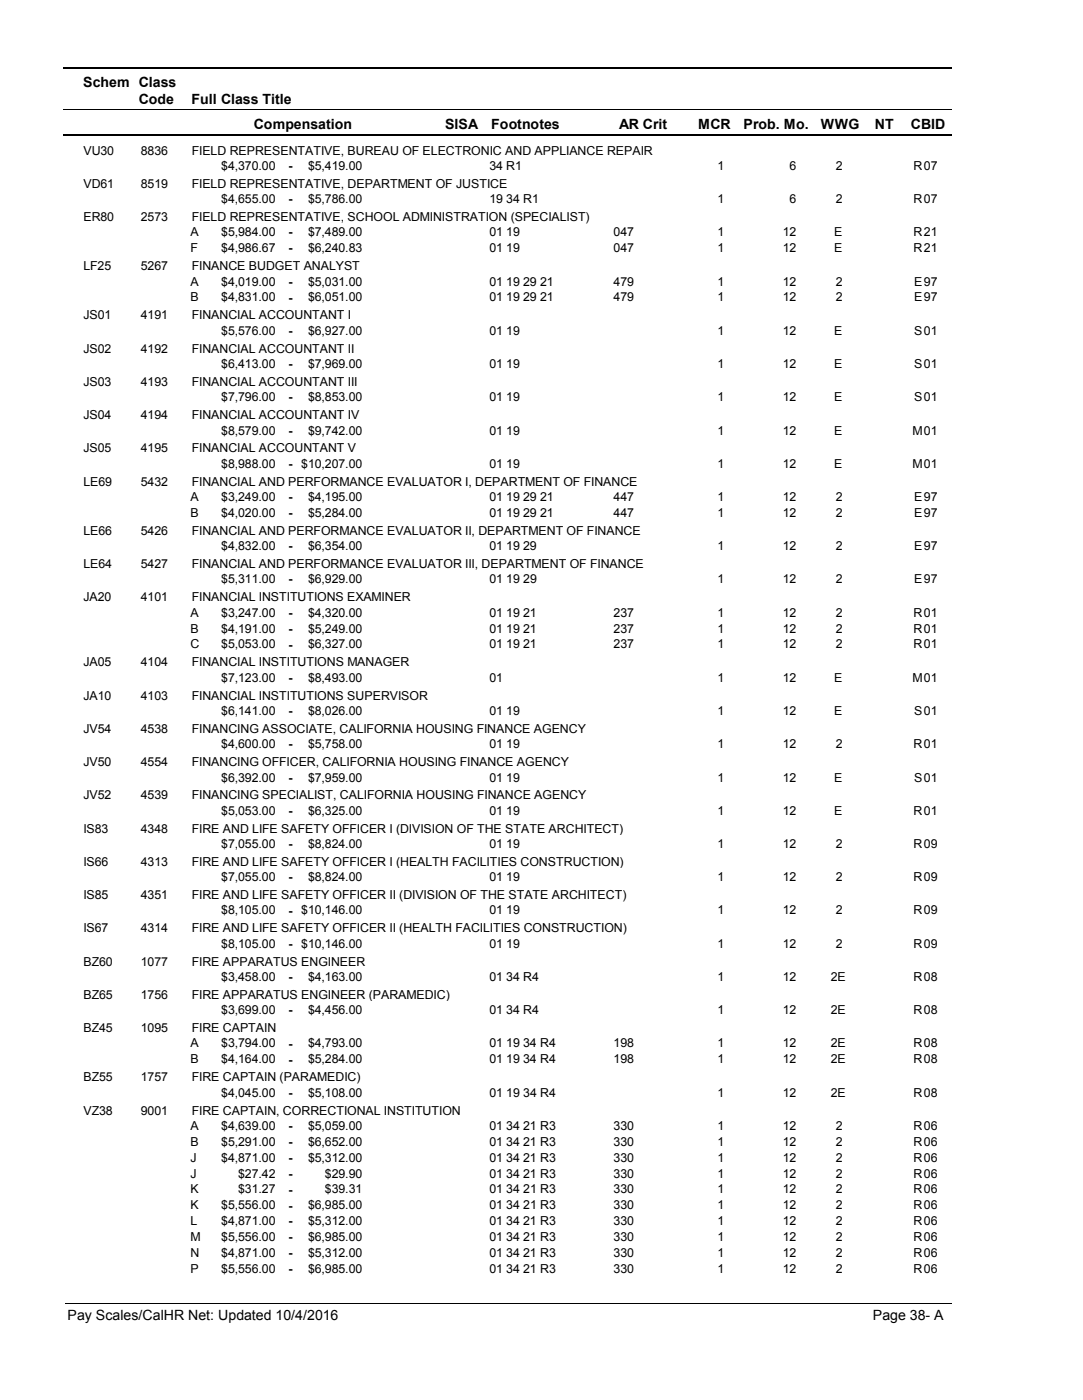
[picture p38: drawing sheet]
<svg xmlns="http://www.w3.org/2000/svg" width="216mm" height="279mm" viewBox="0 0 216 279" stroke-linecap="round" stroke-linejoin="round" font-family="sans-serif">
<defs><g id="words">
<g font-size="2.8">
<text x="16.6" y="17.3">Schem Class</text>
<text x="27.7" y="20.7">Code</text>
<text x="38.2" y="20.7">Full Class Title</text>
<text x="50.6" y="25.7">Compensation</text>
<text x="88.7" y="25.7">SISA</text>
<text x="98" y="25.7">Footnotes</text>
<text x="123.5" y="25.7">AR Crit</text>
<text x="139.2" y="25.7">MCR</text>
<text x="148.3" y="25.7">Prob. Mo.</text>
<text x="163.7" y="25.7">WWG</text>
<text x="174.5" y="25.7">NT</text>
<text x="181.6" y="25.7">CBID</text>
<text x="13.5" y="263.5">Pay Scales/CalHR Net: Updated 10/4/2016</text>
<text x="174.1" y="263.5">Page 38- A</text>
</g>
<g font-size="2.5">
<text x="16.6" y="30.8">VU30</text>
<text x="28.1" y="30.8">8836</text>
<text x="38.2" y="30.8">FIELD REPRESENTATIVE, BUREAU OF ELECTRONIC AND APPLIANCE REPAIR</text>
<text x="44.1" y="33.9">$4,370.00</text>
<text x="57.5" y="33.9">-</text>
<text x="61.4" y="33.9">$5,419.00</text>
<text x="97.6" y="33.9">34 R1</text>
<text x="143.1" y="33.9">1</text>
<text x="157.5" y="33.9">6</text>
<text x="166.6" y="33.9">2</text>
<text x="182.2" y="33.9">R</text>
<text x="184.2" y="33.9">07</text>
<text x="16.6" y="37.5">VD61</text>
<text x="28.1" y="37.5">8519</text>
<text x="38.2" y="37.5">FIELD REPRESENTATIVE, DEPARTMENT OF JUSTICE</text>
<text x="44.1" y="40.6">$4,655.00</text>
<text x="57.5" y="40.6">-</text>
<text x="61.4" y="40.6">$5,786.00</text>
<text x="97.6" y="40.6">19 34 R1</text>
<text x="143.1" y="40.6">1</text>
<text x="157.5" y="40.6">6</text>
<text x="166.6" y="40.6">2</text>
<text x="182.2" y="40.6">R</text>
<text x="184.2" y="40.6">07</text>
<text x="16.6" y="44.1">ER80</text>
<text x="28.1" y="44.1">2573</text>
<text x="38" y="47.2">A</text>
<text x="38.2" y="44.1">FIELD REPRESENTATIVE, SCHOOL ADMINISTRATION (SPECIALIST)</text>
<text x="44.1" y="47.2">$5,984.00</text>
<text x="57.5" y="47.2">-</text>
<text x="61.4" y="47.2">$7,489.00</text>
<text x="97.6" y="47.2">01 19</text>
<text x="122.4" y="47.2">047</text>
<text x="143.1" y="47.2">1</text>
<text x="156.1" y="47.2">12</text>
<text x="166.3" y="47.2">E</text>
<text x="182.2" y="47.2">R</text>
<text x="184.2" y="47.2">21</text>
<text x="16.6" y="53.9">LF25</text>
<text x="28.1" y="53.9">5267</text>
<text x="38" y="50.3">F</text>
<text x="38.2" y="53.9">FINANCE BUDGET ANALYST</text>
<text x="44.1" y="50.3">$4,986.67</text>
<text x="57.5" y="50.4">-</text>
<text x="61.4" y="50.3">$6,240.83</text>
<text x="97.6" y="50.3">01 19</text>
<text x="122.4" y="50.3">047</text>
<text x="143.1" y="50.3">1</text>
<text x="156.1" y="50.3">12</text>
<text x="166.3" y="50.3">E</text>
<text x="182.2" y="50.3">R</text>
<text x="184.2" y="50.3">21</text>
<text x="38" y="57">A</text>
<text x="44.1" y="57">$4,019.00</text>
<text x="57.5" y="57">-</text>
<text x="61.4" y="57">$5,031.00</text>
<text x="97.6" y="57">01 19 29 21</text>
<text x="122.4" y="57">479</text>
<text x="143.1" y="57">1</text>
<text x="156.1" y="57">12</text>
<text x="166.6" y="57">2</text>
<text x="182.3" y="57">E</text>
<text x="184.2" y="57">97</text>
<text x="16.6" y="63.8">JS01</text>
<text x="28.1" y="63.8">4191</text>
<text x="38" y="60.2">B</text>
<text x="38.2" y="63.8">FINANCIAL ACCOUNTANT I</text>
<text x="44.1" y="60.2">$4,831.00</text>
<text x="57.5" y="60.2">-</text>
<text x="61.4" y="60.2">$6,051.00</text>
<text x="97.6" y="60.2">01 19 29 21</text>
<text x="122.4" y="60.2">479</text>
<text x="143.1" y="60.2">1</text>
<text x="156.1" y="60.2">12</text>
<text x="166.6" y="60.2">2</text>
<text x="182.3" y="60.2">E</text>
<text x="184.2" y="60.2">97</text>
<text x="16.6" y="70.4">JS02</text>
<text x="28.1" y="70.4">4192</text>
<text x="38.2" y="70.4">FINANCIAL ACCOUNTANT II</text>
<text x="44.1" y="66.8">$5,576.00</text>
<text x="57.5" y="66.9">-</text>
<text x="61.4" y="66.8">$6,927.00</text>
<text x="97.6" y="66.8">01 19</text>
<text x="143.1" y="66.8">1</text>
<text x="156.1" y="66.8">12</text>
<text x="166.3" y="66.8">E</text>
<text x="182.3" y="66.8">S</text>
<text x="184.2" y="66.8">01</text>
<text x="16.6" y="77">JS03</text>
<text x="28.1" y="77">4193</text>
<text x="38.2" y="77">FINANCIAL ACCOUNTANT III</text>
<text x="44.1" y="73.4">$6,413.00</text>
<text x="57.5" y="73.5">-</text>
<text x="61.4" y="73.4">$7,969.00</text>
<text x="97.6" y="73.4">01 19</text>
<text x="143.1" y="73.4">1</text>
<text x="156.1" y="73.4">12</text>
<text x="166.3" y="73.4">E</text>
<text x="182.3" y="73.4">S</text>
<text x="184.2" y="73.4">01</text>
<text x="16.6" y="83.7">JS04</text>
<text x="28.1" y="83.7">4194</text>
<text x="38.2" y="83.7">FINANCIAL ACCOUNTANT IV</text>
<text x="44.1" y="80.1">$7,796.00</text>
<text x="57.5" y="80.1">-</text>
<text x="61.4" y="80.1">$8,853.00</text>
<text x="97.6" y="80.1">01 19</text>
<text x="143.1" y="80.1">1</text>
<text x="156.1" y="80.1">12</text>
<text x="166.3" y="80.1">E</text>
<text x="182.3" y="80.1">S</text>
<text x="184.2" y="80.1">01</text>
<text x="44.1" y="86.7">$8,579.00</text>
<text x="57.5" y="86.8">-</text>
<text x="61.4" y="86.7">$9,742.00</text>
<text x="97.6" y="86.7">01 19</text>
<text x="143.1" y="86.7">1</text>
<text x="156.1" y="86.7">12</text>
<text x="166.3" y="86.7">E</text>
<text x="181.9" y="86.7">M</text>
<text x="184.2" y="86.7">01</text>
<text x="16.6" y="90.3">JS05</text>
<text x="28.1" y="90.3">4195</text>
<text x="38.2" y="90.3">FINANCIAL ACCOUNTANT V</text>
<text x="44.1" y="93.3">$8,988.00</text>
<text x="57.5" y="93.4">-</text>
<text x="60.1" y="93.3">$10,207.00</text>
<text x="97.6" y="93.3">01 19</text>
<text x="143.1" y="93.3">1</text>
<text x="156.1" y="93.3">12</text>
<text x="166.3" y="93.3">E</text>
<text x="181.9" y="93.3">M</text>
<text x="184.2" y="93.3">01</text>
<text x="16.6" y="96.9">LE69</text>
<text x="28.1" y="96.9">5432</text>
<text x="38" y="100">A</text>
<text x="38.2" y="96.9">FINANCIAL AND PERFORMANCE EVALUATOR I, DEPARTMENT OF FINANCE</text>
<text x="44.1" y="100">$3,249.00</text>
<text x="57.5" y="100">-</text>
<text x="61.4" y="100">$4,195.00</text>
<text x="97.6" y="100">01 19 29 21</text>
<text x="122.4" y="100">447</text>
<text x="143.1" y="100">1</text>
<text x="156.1" y="100">12</text>
<text x="166.6" y="100">2</text>
<text x="182.3" y="100">E</text>
<text x="184.2" y="100">97</text>
<text x="16.6" y="106.7">LE66</text>
<text x="28.1" y="106.7">5426</text>
<text x="38" y="103.2">B</text>
<text x="38.2" y="106.7">FINANCIAL AND PERFORMANCE EVALUATOR II, DEPARTMENT OF FINANCE</text>
<text x="44.1" y="103.2">$4,020.00</text>
<text x="57.5" y="103.2">-</text>
<text x="61.4" y="103.2">$5,284.00</text>
<text x="97.6" y="103.2">01 19 29 21</text>
<text x="122.4" y="103.2">447</text>
<text x="143.1" y="103.2">1</text>
<text x="156.1" y="103.2">12</text>
<text x="166.6" y="103.2">2</text>
<text x="182.3" y="103.2">E</text>
<text x="184.2" y="103.2">97</text>
<text x="16.6" y="113.4">LE64</text>
<text x="28.1" y="113.4">5427</text>
<text x="38.2" y="113.4">FINANCIAL AND PERFORMANCE EVALUATOR III, DEPARTMENT OF FINANCE</text>
<text x="44.1" y="109.8">$4,832.00</text>
<text x="57.5" y="109.8">-</text>
<text x="61.4" y="109.8">$6,354.00</text>
<text x="97.6" y="109.8">01 19 29</text>
<text x="143.1" y="109.8">1</text>
<text x="156.1" y="109.8">12</text>
<text x="166.6" y="109.8">2</text>
<text x="182.3" y="109.8">E</text>
<text x="184.2" y="109.8">97</text>
<text x="44.1" y="116.4">$5,311.00</text>
<text x="57.5" y="116.5">-</text>
<text x="61.4" y="116.4">$6,929.00</text>
<text x="97.6" y="116.4">01 19 29</text>
<text x="143.1" y="116.4">1</text>
<text x="156.1" y="116.4">12</text>
<text x="166.6" y="116.4">2</text>
<text x="182.3" y="116.4">E</text>
<text x="184.2" y="116.4">97</text>
<text x="16.6" y="120">JA20</text>
<text x="28.1" y="120">4101</text>
<text x="38" y="123.1">A</text>
<text x="38.2" y="120">FINANCIAL INSTITUTIONS EXAMINER</text>
<text x="44.1" y="123.1">$3,247.00</text>
<text x="57.5" y="123.1">-</text>
<text x="61.4" y="123.1">$4,320.00</text>
<text x="97.6" y="123.1">01 19 21</text>
<text x="122.4" y="123.1">237</text>
<text x="143.1" y="123.1">1</text>
<text x="156.1" y="123.1">12</text>
<text x="166.6" y="123.1">2</text>
<text x="182.2" y="123.1">R</text>
<text x="184.2" y="123.1">01</text>
<text x="38" y="126.3">B</text>
<text x="38" y="129.4">C</text>
<text x="44.1" y="126.3">$4,191.00</text>
<text x="44.1" y="129.4">$5,053.00</text>
<text x="57.5" y="126.3">-</text>
<text x="57.5" y="129.5">-</text>
<text x="61.4" y="126.3">$5,249.00</text>
<text x="61.4" y="129.4">$6,327.00</text>
<text x="97.6" y="126.3">01 19 21</text>
<text x="97.6" y="129.4">01 19 21</text>
<text x="122.4" y="126.3">237</text>
<text x="122.4" y="129.4">237</text>
<text x="143.1" y="126.3">1</text>
<text x="143.1" y="129.4">1</text>
<text x="156.1" y="126.3">12</text>
<text x="156.1" y="129.4">12</text>
<text x="166.6" y="126.3">2</text>
<text x="166.6" y="129.4">2</text>
<text x="182.2" y="126.3">R</text>
<text x="182.2" y="129.4">R</text>
<text x="184.2" y="126.3">01</text>
<text x="184.2" y="129.4">01</text>
<text x="16.6" y="133">JA05</text>
<text x="28.1" y="133">4104</text>
<text x="38.2" y="133">FINANCIAL INSTITUTIONS MANAGER</text>
<text x="44.1" y="136.1">$7,123.00</text>
<text x="57.5" y="136.1">-</text>
<text x="61.4" y="136.1">$8,493.00</text>
<text x="97.6" y="136.1">01</text>
<text x="143.1" y="136.1">1</text>
<text x="156.1" y="136.1">12</text>
<text x="166.3" y="136.1">E</text>
<text x="181.9" y="136.1">M</text>
<text x="184.2" y="136.1">01</text>
<text x="16.6" y="139.7">JA10</text>
<text x="28.1" y="139.7">4103</text>
<text x="38.2" y="139.7">FINANCIAL INSTITUTIONS SUPERVISOR</text>
<text x="44.1" y="142.7">$6,141.00</text>
<text x="57.5" y="142.7">-</text>
<text x="61.4" y="142.7">$8,026.00</text>
<text x="97.6" y="142.7">01 19</text>
<text x="143.1" y="142.7">1</text>
<text x="156.1" y="142.7">12</text>
<text x="166.3" y="142.7">E</text>
<text x="182.3" y="142.7">S</text>
<text x="184.2" y="142.7">01</text>
<text x="16.6" y="146.3">JV54</text>
<text x="28.1" y="146.3">4538</text>
<text x="38.2" y="146.3">FINANCING ASSOCIATE, CALIFORNIA HOUSING FINANCE AGENCY</text>
<text x="44.1" y="149.3">$4,600.00</text>
<text x="57.5" y="149.4">-</text>
<text x="61.4" y="149.3">$5,758.00</text>
<text x="97.6" y="149.3">01 19</text>
<text x="143.1" y="149.3">1</text>
<text x="156.1" y="149.3">12</text>
<text x="166.6" y="149.3">2</text>
<text x="182.2" y="149.3">R</text>
<text x="184.2" y="149.3">01</text>
<text x="16.6" y="152.9">JV50</text>
<text x="28.1" y="152.9">4554</text>
<text x="38.2" y="152.9">FINANCING OFFICER, CALIFORNIA HOUSING FINANCE AGENCY</text>
<text x="44.1" y="156">$6,392.00</text>
<text x="61.4" y="156">$7,959.00</text>
<text x="97.6" y="156">01 19</text>
<text x="143.1" y="156">1</text>
<text x="156.1" y="156">12</text>
<text x="166.3" y="156">E</text>
<text x="182.3" y="156">S</text>
<text x="184.2" y="156">01</text>
<text x="16.6" y="159.6">JV52</text>
<text x="28.1" y="159.6">4539</text>
<text x="38.2" y="159.6">FINANCING SPECIALIST, CALIFORNIA HOUSING FINANCE AGENCY</text>
<text x="57.5" y="156">-</text>
<text x="16.6" y="166.2">IS83</text>
<text x="28.1" y="166.2">4348</text>
<text x="38.2" y="166.2">FIRE AND LIFE SAFETY OFFICER I (DIVISION OF THE STATE ARCHITECT)</text>
<text x="44.1" y="162.6">$5,053.00</text>
<text x="57.5" y="162.6">-</text>
<text x="61.4" y="162.6">$6,325.00</text>
<text x="97.6" y="162.6">01 19</text>
<text x="143.1" y="162.6">1</text>
<text x="156.1" y="162.6">12</text>
<text x="166.3" y="162.6">E</text>
<text x="182.2" y="162.6">R</text>
<text x="184.2" y="162.6">01</text>
<text x="16.6" y="172.8">IS66</text>
<text x="28.1" y="172.8">4313</text>
<text x="38.2" y="172.8">FIRE AND LIFE SAFETY OFFICER I (HEALTH FACILITIES CONSTRUCTION)</text>
<text x="44.1" y="169.2">$7,055.00</text>
<text x="57.5" y="169.3">-</text>
<text x="61.4" y="169.2">$8,824.00</text>
<text x="97.6" y="169.2">01 19</text>
<text x="143.1" y="169.2">1</text>
<text x="156.1" y="169.2">12</text>
<text x="166.6" y="169.2">2</text>
<text x="182.2" y="169.2">R</text>
<text x="184.2" y="169.2">09</text>
<text x="16.6" y="179.5">IS85</text>
<text x="28.1" y="179.5">4351</text>
<text x="38.2" y="179.5">FIRE AND LIFE SAFETY OFFICER II (DIVISION OF THE STATE ARCHITECT)</text>
<text x="44.1" y="175.9">$7,055.00</text>
<text x="57.5" y="175.9">-</text>
<text x="61.4" y="175.9">$8,824.00</text>
<text x="97.6" y="175.9">01 19</text>
<text x="143.1" y="175.9">1</text>
<text x="156.1" y="175.9">12</text>
<text x="166.6" y="175.9">2</text>
<text x="182.2" y="175.9">R</text>
<text x="184.2" y="175.9">09</text>
<text x="44.1" y="182.5">$8,105.00</text>
<text x="57.5" y="182.5">-</text>
<text x="60.1" y="182.5">$10,146.00</text>
<text x="97.6" y="182.5">01 19</text>
<text x="143.1" y="182.5">1</text>
<text x="156.1" y="182.5">12</text>
<text x="166.6" y="182.5">2</text>
<text x="182.2" y="182.5">R</text>
<text x="184.2" y="182.5">09</text>
<text x="16.6" y="186.1">IS67</text>
<text x="28.1" y="186.1">4314</text>
<text x="38.2" y="186.1">FIRE AND LIFE SAFETY OFFICER II (HEALTH FACILITIES CONSTRUCTION)</text>
<text x="44.1" y="189.1">$8,105.00</text>
<text x="57.5" y="189.2">-</text>
<text x="60.1" y="189.1">$10,146.00</text>
<text x="97.6" y="189.1">01 19</text>
<text x="143.1" y="189.1">1</text>
<text x="156.1" y="189.1">12</text>
<text x="166.6" y="189.1">2</text>
<text x="182.2" y="189.1">R</text>
<text x="184.2" y="189.1">09</text>
<text x="16.6" y="192.7">BZ60</text>
<text x="28.1" y="192.7">1077</text>
<text x="38.2" y="192.7">FIRE APPARATUS ENGINEER</text>
<text x="44.1" y="195.8">$3,458.00</text>
<text x="57.5" y="195.8">-</text>
<text x="61.4" y="195.8">$4,163.00</text>
<text x="97.6" y="195.8">01 34 R4</text>
<text x="143.1" y="195.8">1</text>
<text x="156.1" y="195.8">12</text>
<text x="165.7" y="195.8">2E</text>
<text x="182.2" y="195.8">R</text>
<text x="184.2" y="195.8">08</text>
<text x="16.6" y="199.4">BZ65</text>
<text x="28.1" y="199.4">1756</text>
<text x="38.2" y="199.4">FIRE APPARATUS ENGINEER (PARAMEDIC)</text>
<text x="44.1" y="202.4">$3,699.00</text>
<text x="57.5" y="202.4">-</text>
<text x="61.4" y="202.4">$4,456.00</text>
<text x="97.6" y="202.4">01 34 R4</text>
<text x="143.1" y="202.4">1</text>
<text x="156.1" y="202.4">12</text>
<text x="165.7" y="202.4">2E</text>
<text x="182.2" y="202.4">R</text>
<text x="184.2" y="202.4">08</text>
<text x="16.6" y="206">BZ45</text>
<text x="28.1" y="206">1095</text>
<text x="38" y="209.1">A</text>
<text x="38.2" y="206">FIRE CAPTAIN</text>
<text x="44.1" y="209.1">$3,794.00</text>
<text x="57.5" y="209.1">-</text>
<text x="61.4" y="209.1">$4,793.00</text>
<text x="97.6" y="209.1">01 19 34 R4</text>
<text x="122.4" y="209.1">198</text>
<text x="143.1" y="209.1">1</text>
<text x="156.1" y="209.1">12</text>
<text x="165.7" y="209.1">2E</text>
<text x="182.2" y="209.1">R</text>
<text x="184.2" y="209.1">08</text>
<text x="16.6" y="215.8">BZ55</text>
<text x="28.1" y="215.8">1757</text>
<text x="38" y="212.2">B</text>
<text x="38.2" y="215.8">FIRE CAPTAIN (PARAMEDIC)</text>
<text x="44.1" y="212.2">$4,164.00</text>
<text x="57.5" y="212.3">-</text>
<text x="61.4" y="212.2">$5,284.00</text>
<text x="97.6" y="212.2">01 19 34 R4</text>
<text x="122.4" y="212.2">198</text>
<text x="143.1" y="212.2">1</text>
<text x="156.1" y="212.2">12</text>
<text x="165.7" y="212.2">2E</text>
<text x="182.2" y="212.2">R</text>
<text x="184.2" y="212.2">08</text>
<text x="44.1" y="218.9">$4,045.00</text>
<text x="57.5" y="218.9">-</text>
<text x="61.4" y="218.9">$5,108.00</text>
<text x="97.6" y="218.9">01 19 34 R4</text>
<text x="143.1" y="218.9">1</text>
<text x="156.1" y="218.9">12</text>
<text x="165.7" y="218.9">2E</text>
<text x="182.2" y="218.9">R</text>
<text x="184.2" y="218.9">08</text>
<text x="16.6" y="222.5">VZ38</text>
<text x="28.1" y="222.5">9001</text>
<text x="38" y="225.5">A</text>
<text x="38.2" y="222.5">FIRE CAPTAIN, CORRECTIONAL INSTITUTION</text>
<text x="44.1" y="225.5">$4,639.00</text>
<text x="57.5" y="225.5">-</text>
<text x="61.4" y="225.5">$5,059.00</text>
<text x="97.6" y="225.5">01 34 21 R3</text>
<text x="122.4" y="225.5">330</text>
<text x="143.1" y="225.5">1</text>
<text x="156.1" y="225.5">12</text>
<text x="166.6" y="225.5">2</text>
<text x="182.2" y="225.5">R</text>
<text x="184.2" y="225.5">06</text>
<text x="38" y="228.7">B</text>
<text x="38" y="231.8">J</text>
<text x="44.1" y="228.7">$5,291.00</text>
<text x="44.1" y="231.8">$4,871.00</text>
<text x="57.5" y="228.7">-</text>
<text x="57.5" y="231.9">-</text>
<text x="61.4" y="228.7">$6,652.00</text>
<text x="61.4" y="231.8">$5,312.00</text>
<text x="97.6" y="228.7">01 34 21 R3</text>
<text x="97.6" y="231.8">01 34 21 R3</text>
<text x="122.4" y="228.7">330</text>
<text x="122.4" y="231.8">330</text>
<text x="143.1" y="228.7">1</text>
<text x="143.1" y="231.8">1</text>
<text x="156.1" y="228.7">12</text>
<text x="156.1" y="231.8">12</text>
<text x="166.6" y="228.7">2</text>
<text x="166.6" y="231.8">2</text>
<text x="182.2" y="228.7">R</text>
<text x="182.2" y="231.8">R</text>
<text x="184.2" y="228.7">06</text>
<text x="184.2" y="231.8">06</text>
<text x="38" y="235">J</text>
<text x="38" y="238.2">K</text>
<text x="47.5" y="235">$27.42</text>
<text x="47.5" y="238.2">$31.27</text>
<text x="57.5" y="235.1">-</text>
<text x="57.5" y="238.2">-</text>
<text x="64.8" y="235">$29.90</text>
<text x="64.8" y="238.2">$39.31</text>
<text x="97.6" y="235">01 34 21 R3</text>
<text x="97.6" y="238.2">01 34 21 R3</text>
<text x="122.4" y="235">330</text>
<text x="122.4" y="238.2">330</text>
<text x="143.1" y="235">1</text>
<text x="143.1" y="238.2">1</text>
<text x="156.1" y="235">12</text>
<text x="156.1" y="238.2">12</text>
<text x="166.6" y="235">2</text>
<text x="166.6" y="238.2">2</text>
<text x="182.2" y="235">R</text>
<text x="182.2" y="238.2">R</text>
<text x="184.2" y="235">06</text>
<text x="184.2" y="238.2">06</text>
<text x="38" y="241.4">K</text>
<text x="38" y="244.6">L</text>
<text x="44.1" y="241.4">$5,556.00</text>
<text x="44.1" y="244.6">$4,871.00</text>
<text x="57.5" y="241.4">-</text>
<text x="57.5" y="244.6">-</text>
<text x="61.4" y="241.4">$6,985.00</text>
<text x="61.4" y="244.6">$5,312.00</text>
<text x="97.6" y="241.4">01 34 21 R3</text>
<text x="97.6" y="244.6">01 34 21 R3</text>
<text x="122.4" y="241.4">330</text>
<text x="122.4" y="244.6">330</text>
<text x="143.1" y="241.4">1</text>
<text x="143.1" y="244.6">1</text>
<text x="156.1" y="241.4">12</text>
<text x="156.1" y="244.6">12</text>
<text x="166.6" y="241.4">2</text>
<text x="166.6" y="244.6">2</text>
<text x="182.2" y="241.4">R</text>
<text x="182.2" y="244.6">R</text>
<text x="184.2" y="241.4">06</text>
<text x="184.2" y="244.6">06</text>
<text x="38" y="247.7">M</text>
<text x="38" y="250.9">N</text>
<text x="44.1" y="247.7">$5,556.00</text>
<text x="44.1" y="250.9">$4,871.00</text>
<text x="57.5" y="247.8">-</text>
<text x="57.5" y="250.9">-</text>
<text x="61.4" y="247.7">$6,985.00</text>
<text x="61.4" y="250.9">$5,312.00</text>
<text x="97.6" y="247.7">01 34 21 R3</text>
<text x="97.6" y="250.9">01 34 21 R3</text>
<text x="122.4" y="247.7">330</text>
<text x="122.4" y="250.9">330</text>
<text x="143.1" y="247.7">1</text>
<text x="143.1" y="250.9">1</text>
<text x="156.1" y="247.7">12</text>
<text x="156.1" y="250.9">12</text>
<text x="166.6" y="247.7">2</text>
<text x="166.6" y="250.9">2</text>
<text x="182.2" y="247.7">R</text>
<text x="182.2" y="250.9">R</text>
<text x="184.2" y="247.7">06</text>
<text x="184.2" y="250.9">06</text>
<text x="38" y="254.1">P</text>
<text x="44.1" y="254.1">$5,556.00</text>
<text x="57.5" y="254.1">-</text>
<text x="61.4" y="254.1">$6,985.00</text>
<text x="97.6" y="254.1">01 34 21 R3</text>
<text x="122.4" y="254.1">330</text>
<text x="143.1" y="254.1">1</text>
<text x="156.1" y="254.1">12</text>
<text x="166.6" y="254.1">2</text>
<text x="182.2" y="254.1">R</text>
<text x="184.2" y="254.1">06</text>
</g>
</g></defs>
<path d="M12.7 13.5h177.1" fill="none" stroke="#000" stroke-width=".36"/>
<path d="M12.7 21.9h177.1" fill="none" stroke="#000" stroke-width=".2"/>
<path d="M12.7 27h177.1" fill="none" stroke="#000" stroke-width=".35"/>
<g fill="#fff">
<path d="M40.4 31.3h16.2v3h-16.2z" fill-rule="evenodd"/>
<path d="M183.9 31.3h4.1v3h-4.1z" fill-rule="evenodd"/>
<path d="M40.4 37.9h16.2v3h-16.2z" fill-rule="evenodd"/>
<path d="M183.9 37.9h4.1v3h-4.1z" fill-rule="evenodd"/>
<path d="M40.4 44.6h16.2v2.9h-16.2z" fill-rule="evenodd"/>
<path d="M183.9 44.6h4.1v2.9h-4.1z" fill-rule="evenodd"/>
<path d="M40.4 47.7h16.2v3h-16.2z" fill-rule="evenodd"/>
<path d="M183.9 47.7h4.1v3h-4.1z" fill-rule="evenodd"/>
<path d="M40.4 54.4h16.2v3h-16.2z" fill-rule="evenodd"/>
<path d="M183.9 54.4h4.1v3h-4.1z" fill-rule="evenodd"/>
<path d="M40.4 57.6h16.2v2.9h-16.2z" fill-rule="evenodd"/>
<path d="M183.9 57.6h4.1v2.9h-4.1z" fill-rule="evenodd"/>
<path d="M40.4 64.2h16.2v3h-16.2z" fill-rule="evenodd"/>
<path d="M183.9 64.2h4.1v3h-4.1z" fill-rule="evenodd"/>
<path d="M40.4 70.8h16.2v3h-16.2z" fill-rule="evenodd"/>
<path d="M183.9 70.8h4.1v3h-4.1z" fill-rule="evenodd"/>
<path d="M40.4 77.5h16.2v2.9h-16.2z" fill-rule="evenodd"/>
<path d="M183.9 77.5h4.1v2.9h-4.1z" fill-rule="evenodd"/>
<path d="M40.4 84.1h16.2v3h-16.2z" fill-rule="evenodd"/>
<path d="M183.9 84.1h4.1v3h-4.1z" fill-rule="evenodd"/>
<path d="M40.4 90.7h16.2v3h-16.2z" fill-rule="evenodd"/>
<path d="M183.9 90.7h4.1v3h-4.1z" fill-rule="evenodd"/>
<path d="M40.4 97.4h16.2v3h-16.2z" fill-rule="evenodd"/>
<path d="M183.9 97.4h4.1v3h-4.1z" fill-rule="evenodd"/>
<path d="M40.4 100.5h16.2v3h-16.2z" fill-rule="evenodd"/>
<path d="M183.9 100.5h4.1v3h-4.1z" fill-rule="evenodd"/>
<path d="M40.4 107.2h16.2v3h-16.2z" fill-rule="evenodd"/>
<path d="M183.9 107.2h4.1v3h-4.1z" fill-rule="evenodd"/>
<path d="M40.4 113.8h16.2v3h-16.2z" fill-rule="evenodd"/>
<path d="M183.9 113.8h4.1v3h-4.1z" fill-rule="evenodd"/>
<path d="M40.4 120.5h16.2v2.9h-16.2z" fill-rule="evenodd"/>
<path d="M183.9 120.5h4.1v2.9h-4.1z" fill-rule="evenodd"/>
<path d="M40.4 123.6h16.2v3h-16.2z" fill-rule="evenodd"/>
<path d="M183.9 123.6h4.1v3h-4.1z" fill-rule="evenodd"/>
<path d="M40.4 126.8h16.2v3h-16.2z" fill-rule="evenodd"/>
<path d="M183.9 126.8h4.1v3h-4.1z" fill-rule="evenodd"/>
<path d="M40.4 133.5h16.2v2.9h-16.2z" fill-rule="evenodd"/>
<path d="M183.9 133.5h4.1v2.9h-4.1z" fill-rule="evenodd"/>
<path d="M40.4 140.1h16.2v3h-16.2z" fill-rule="evenodd"/>
<path d="M183.9 140.1h4.1v3h-4.1z" fill-rule="evenodd"/>
<path d="M40.4 146.7h16.2v3h-16.2z" fill-rule="evenodd"/>
<path d="M183.9 146.7h4.1v3h-4.1z" fill-rule="evenodd"/>
<path d="M40.4 153.4h16.2v3h-16.2z" fill-rule="evenodd"/>
<path d="M183.9 153.4h4.1v3h-4.1z" fill-rule="evenodd"/>
<path d="M40.4 160h16.2v3h-16.2z" fill-rule="evenodd"/>
<path d="M183.9 160h4.1v3h-4.1z" fill-rule="evenodd"/>
<path d="M40.4 166.6h16.2v3h-16.2z" fill-rule="evenodd"/>
<path d="M183.9 166.6h4.1v3h-4.1z" fill-rule="evenodd"/>
<path d="M40.4 173.3h16.2v3h-16.2z" fill-rule="evenodd"/>
<path d="M183.9 173.3h4.1v3h-4.1z" fill-rule="evenodd"/>
<path d="M40.4 179.9h16.2v3h-16.2z" fill-rule="evenodd"/>
<path d="M183.9 179.9h4.1v3h-4.1z" fill-rule="evenodd"/>
<path d="M40.4 186.5h16.2v3h-16.2z" fill-rule="evenodd"/>
<path d="M183.9 186.5h4.1v3h-4.1z" fill-rule="evenodd"/>
<path d="M40.4 193.2h16.2v3h-16.2z" fill-rule="evenodd"/>
<path d="M183.9 193.2h4.1v3h-4.1z" fill-rule="evenodd"/>
<path d="M40.4 199.8h16.2v3h-16.2z" fill-rule="evenodd"/>
<path d="M183.9 199.8h4.1v3h-4.1z" fill-rule="evenodd"/>
<path d="M40.4 206.4h16.2v3h-16.2z" fill-rule="evenodd"/>
<path d="M183.9 206.4h4.1v3h-4.1z" fill-rule="evenodd"/>
<path d="M40.4 209.6h16.2v3h-16.2z" fill-rule="evenodd"/>
<path d="M183.9 209.6h4.1v3h-4.1z" fill-rule="evenodd"/>
<path d="M40.4 216.3h16.2v3h-16.2z" fill-rule="evenodd"/>
<path d="M183.9 216.3h4.1v3h-4.1z" fill-rule="evenodd"/>
<path d="M40.4 222.9h16.2v3h-16.2z" fill-rule="evenodd"/>
<path d="M183.9 222.9h4.1v3h-4.1z" fill-rule="evenodd"/>
<path d="M40.4 226.1h16.2v2.9h-16.2z" fill-rule="evenodd"/>
<path d="M183.9 226.1h4.1v2.9h-4.1z" fill-rule="evenodd"/>
<path d="M40.4 229.2h16.2v3h-16.2z" fill-rule="evenodd"/>
<path d="M183.9 229.2h4.1v3h-4.1z" fill-rule="evenodd"/>
<path d="M40.4 232.4h16.2v3h-16.2z" fill-rule="evenodd"/>
<path d="M183.9 232.4h4.1v3h-4.1z" fill-rule="evenodd"/>
<path d="M40.4 235.6h16.2v3h-16.2z" fill-rule="evenodd"/>
<path d="M183.9 235.6h4.1v3h-4.1z" fill-rule="evenodd"/>
<path d="M40.4 238.8h16.2v2.9h-16.2z" fill-rule="evenodd"/>
<path d="M183.9 238.8h4.1v2.9h-4.1z" fill-rule="evenodd"/>
<path d="M40.4 241.9h16.2v3h-16.2z" fill-rule="evenodd"/>
<path d="M183.9 241.9h4.1v3h-4.1z" fill-rule="evenodd"/>
<path d="M40.4 245.1h16.2v3h-16.2z" fill-rule="evenodd"/>
<path d="M183.9 245.1h4.1v3h-4.1z" fill-rule="evenodd"/>
<path d="M40.4 248.3h16.2v3h-16.2z" fill-rule="evenodd"/>
<path d="M183.9 248.3h4.1v3h-4.1z" fill-rule="evenodd"/>
<path d="M40.4 251.5h16.2v3h-16.2z" fill-rule="evenodd"/>
<path d="M183.9 251.5h4.1v3h-4.1z" fill-rule="evenodd"/>
</g>
<path d="M13.1 260.1h176.7" fill="none" stroke="#000" stroke-width=".2"/>
<use href="#words"/>
</svg>
